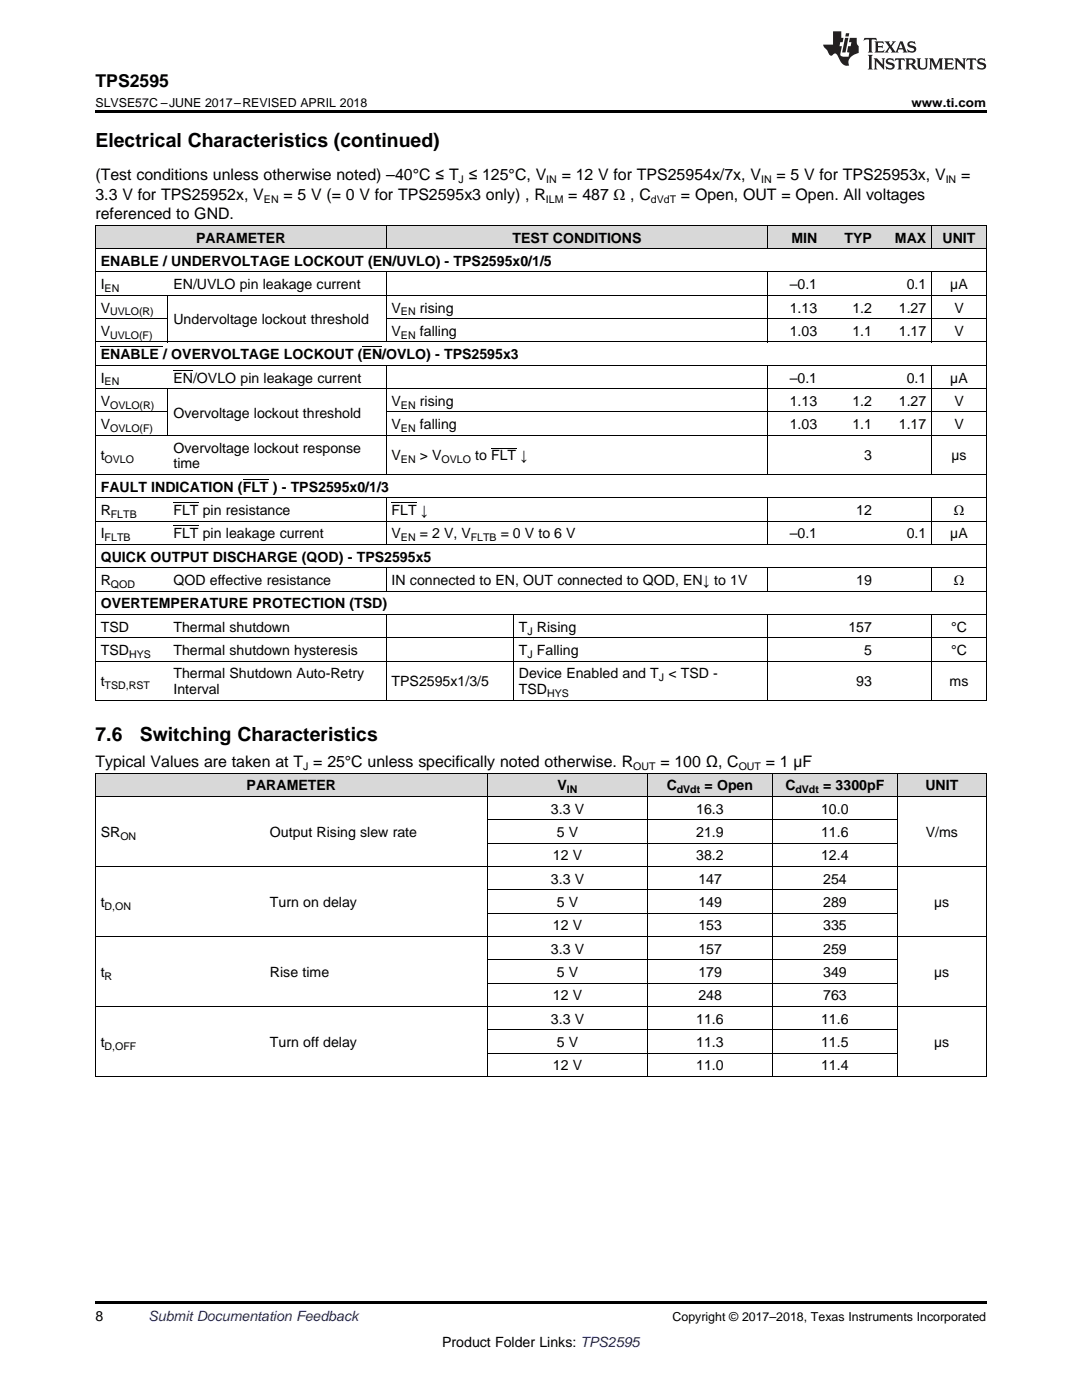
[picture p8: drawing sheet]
<svg xmlns="http://www.w3.org/2000/svg" width="216mm" height="279mm" viewBox="0 0 216 279" stroke-linecap="round" stroke-linejoin="round" font-family="sans-serif">
<defs><g id="words">
<g font-size="3.9">
<text x="19" y="29.3">Electrical Characteristics (continued)</text>
<text x="19" y="147.9">7.6</text>
<text x="27.9" y="147.9">Switching Characteristics</text>
</g>
<text font-size="3.5" x="19" y="17.3">TPS2595</text>
<g font-size="3.2">
<text x="19" y="36">(Test conditions unless otherwise noted) –40°C ≤ T ≤ 125°C, V</text>
<text x="112.1" y="36">= 12 V for TPS25954x/7x, V</text>
<text x="154.9" y="36">= 5 V for TPS25953x, V</text>
<text x="191.8" y="36">=</text>
<text x="19" y="39.9">3.3 V for TPS25952x, V</text>
<text x="56.5" y="39.9">= 5 V (= 0 V for TPS2595x3 only) , R</text>
<text x="113.4" y="39.9">= 487 Ω , C</text>
<text x="135.9" y="39.9">= Open, OUT = Open. All voltages</text>
<text x="19" y="43.7">referenced to GND.</text>
<text x="19" y="153.1">Typical Values are taken at T = 25°C unless specifically noted otherwise. R</text>
<text x="131.8" y="153.1">= 100 Ω, C</text>
<text x="152.8" y="153.1">= 1 µF</text>
</g>
<g font-size="2.8">
<text x="20.1" y="53.1">ENABLE / UNDERVOLTAGE LOCKOUT (EN/UVLO) - TPS2595x0/1/5</text>
<text x="39.1" y="48.4">PARAMETER</text>
<text x="102.3" y="48.4">TEST CONDITIONS</text>
<text x="157.9" y="48.4">MIN</text>
<text x="168.5" y="48.4">TYP</text>
<text x="178.6" y="48.4">MAX</text>
<text x="188.1" y="48.4">UNIT</text>
<text x="20.1" y="57.7">I</text>
<text x="34.6" y="57.7">EN/UVLO pin leakage current</text>
<text x="157.6" y="57.7">–0.1</text>
<text x="180.9" y="57.7">0.1</text>
<text x="189.6" y="57.7">µA</text>
<text x="20.1" y="62.4">V</text>
<text x="34.6" y="64.7">Undervoltage lockout threshold</text>
<text x="78.1" y="62.4">V</text>
<text x="83.8" y="62.4">rising</text>
<text x="157.6" y="62.4">1.13</text>
<text x="170.1" y="62.4">1.2</text>
<text x="179.4" y="62.4">1.27</text>
<text x="190.4" y="62.4">V</text>
<text x="20.1" y="67">V</text>
<text x="20.1" y="71.7">ENABLE / OVERVOLTAGE LOCKOUT (EN/OVLO) - TPS2595x3</text>
<text x="78.1" y="67">V</text>
<text x="83.8" y="67">falling</text>
<text x="157.6" y="67">1.03</text>
<text x="170.1" y="67">1.1</text>
<text x="179.4" y="67">1.17</text>
<text x="190.4" y="67">V</text>
<text x="20.1" y="76.3">I</text>
<text x="34.6" y="76.3">EN/OVLO pin leakage current</text>
<text x="157.6" y="76.3">–0.1</text>
<text x="180.9" y="76.3">0.1</text>
<text x="189.6" y="76.3">µA</text>
<text x="20.1" y="81">V</text>
<text x="34.6" y="83.3">Overvoltage lockout threshold</text>
<text x="78.1" y="81">V</text>
<text x="83.8" y="81">rising</text>
<text x="157.6" y="81">1.13</text>
<text x="170.1" y="81">1.2</text>
<text x="179.4" y="81">1.27</text>
<text x="190.4" y="81">V</text>
<text x="20.1" y="85.7">V</text>
<text x="78.1" y="85.7">V</text>
<text x="83.8" y="85.7">falling</text>
<text x="157.6" y="85.7">1.03</text>
<text x="170.1" y="85.7">1.1</text>
<text x="179.4" y="85.7">1.17</text>
<text x="190.4" y="85.7">V</text>
<text x="20.1" y="91.9">t</text>
<text x="34.6" y="90.3">Overvoltage lockout response</text>
<text x="34.6" y="93.5">time</text>
<text x="78.1" y="91.9">V</text>
<text x="83.8" y="91.9">&gt; V</text>
<text x="94.8" y="91.9">to FLT ↓</text>
<text x="172.4" y="91.9">3</text>
<text x="189.9" y="91.9">µs</text>
<text x="20.1" y="98.1">FAULT INDICATION (FLT ) - TPS2595x0/1/3</text>
<text x="20.1" y="102.8">R</text>
<text x="20.1" y="107.5">I</text>
<text x="34.6" y="102.8">FLT pin resistance</text>
<text x="34.6" y="107.5">FLT pin leakage current</text>
<text x="78.1" y="102.8">FLT ↓</text>
<text x="78.1" y="107.5">V</text>
<text x="83.8" y="107.5">= 2 V, V</text>
<text x="99.9" y="107.5">= 0 V to 6 V</text>
<text x="157.6" y="107.5">–0.1</text>
<text x="170.9" y="102.8">12</text>
<text x="180.9" y="107.5">0.1</text>
<text x="189.6" y="107.5">µA</text>
<text x="190.3" y="102.8">Ω</text>
<text x="20.1" y="112.1">QUICK OUTPUT DISCHARGE (QOD) - TPS2595x5</text>
<text x="20.1" y="116.8">R</text>
<text x="34.6" y="116.8">QOD effective resistance</text>
<text x="78.1" y="116.8">IN connected to EN, OUT connected to QOD, EN↓ to 1V</text>
<text x="170.9" y="116.8">19</text>
<text x="190.3" y="116.8">Ω</text>
<text x="20.1" y="121.4">OVERTEMPERATURE PROTECTION (TSD)</text>
<text x="20.1" y="126.1">TSD</text>
<text x="20.1" y="130.7">TSD</text>
<text x="34.6" y="126.1">Thermal shutdown</text>
<text x="34.6" y="130.7">Thermal shutdown hysteresis</text>
<text x="103.5" y="126.1">T Rising</text>
<text x="103.5" y="130.7">T Falling</text>
<text x="169.3" y="126.1">157</text>
<text x="172.4" y="130.7">5</text>
<text x="189.8" y="126.1">°C</text>
<text x="189.8" y="130.7">°C</text>
<text x="20.1" y="137">t</text>
<text x="34.6" y="135.4">Thermal Shutdown Auto-Retry</text>
<text x="78.1" y="137">TPS2595x1/3/5</text>
<text x="103.5" y="135.4">Device Enabled and T &lt; TSD -</text>
<text x="170.9" y="137">93</text>
<text x="189.5" y="137">ms</text>
<text x="34.6" y="138.6">Interval</text>
<text x="103.5" y="138.6">TSD</text>
<text x="49.2" y="157.7">PARAMETER</text>
<text x="111.2" y="157.7">V</text>
<text x="133" y="157.7">C</text>
<text x="140.6" y="157.7">= Open</text>
<text x="156.7" y="157.7">C</text>
<text x="164.3" y="157.7">= 3300pF</text>
<text x="184.6" y="157.7">UNIT</text>
<text x="20.1" y="167">SR</text>
<text x="53.9" y="167">Output Rising slew rate</text>
<text x="109.9" y="162.4">3.3 V</text>
<text x="111.1" y="167">5 V</text>
<text x="138.9" y="162.4">16.3</text>
<text x="138.9" y="167">21.9</text>
<text x="163.8" y="162.4">10.0</text>
<text x="163.8" y="167">11.6</text>
<text x="184.7" y="167">V/ms</text>
<text x="110.3" y="171.7">12 V</text>
<text x="138.9" y="171.7">38.2</text>
<text x="163.8" y="171.7">12.4</text>
<text x="109.9" y="176.4">3.3 V</text>
<text x="139.3" y="176.4">147</text>
<text x="164.3" y="176.4">254</text>
<text x="20.1" y="181">t</text>
<text x="53.9" y="181">Turn on delay</text>
<text x="110.3" y="185.7">12 V</text>
<text x="111.1" y="181">5 V</text>
<text x="139.3" y="181">149</text>
<text x="139.3" y="185.7">153</text>
<text x="164.3" y="181">289</text>
<text x="164.3" y="185.7">335</text>
<text x="186.4" y="181">µs</text>
<text x="109.9" y="190.3">3.3 V</text>
<text x="139.3" y="190.3">157</text>
<text x="164.3" y="190.3">259</text>
<text x="20.1" y="195">t</text>
<text x="53.9" y="195">Rise time</text>
<text x="111.1" y="195">5 V</text>
<text x="139.3" y="195">179</text>
<text x="164.3" y="195">349</text>
<text x="186.4" y="195">µs</text>
<text x="110.3" y="199.6">12 V</text>
<text x="139.3" y="199.6">248</text>
<text x="164.3" y="199.6">763</text>
<text x="20.1" y="209">t</text>
<text x="53.9" y="209">Turn off delay</text>
<text x="109.9" y="204.3">3.3 V</text>
<text x="111.1" y="209">5 V</text>
<text x="138.9" y="204.3">11.6</text>
<text x="138.9" y="209">11.3</text>
<text x="163.8" y="204.3">11.6</text>
<text x="163.8" y="209">11.5</text>
<text x="186.4" y="209">µs</text>
<text x="110.3" y="213.6">12 V</text>
<text x="138.9" y="213.6">11.0</text>
<text x="163.8" y="213.6">11.4</text>
<text x="19" y="263.6">8</text>
<text x="88.2" y="268.9">Product Folder Links: TPS2595</text>
</g>
<text font-size="2.8" fill="#0000c8" x="29.6" y="263.6">Submit Documentation Feedback</text>
<g font-size="2.5">
<text x="19" y="21.4">SLVSE57C –JUNE 2017–REVISED APRIL 2018</text>
<text x="181.9" y="21.4">www.ti.com</text>
<text x="134.2" y="263.6">Copyright © 2017–2018, Texas Instruments Incorporated</text>
</g>
<g font-size="2.1">
<text x="52.7" y="40.5">EN</text>
<text x="91.5" y="36.6">J</text>
<text x="108.9" y="40.5">ILM</text>
<text x="109" y="36.6">IN</text>
<text x="129.9" y="40.5">dVdT</text>
<text x="151.9" y="36.6">IN</text>
<text x="188.7" y="36.6">IN</text>
<text x="20.9" y="58.3">EN</text>
<text x="22" y="62.9">UVLO(R)</text>
<text x="80" y="62.9">EN</text>
<text x="22" y="67.6">UVLO(F)</text>
<text x="80" y="67.6">EN</text>
<text x="20.9" y="76.9">EN</text>
<text x="22" y="81.6">OVLO(R)</text>
<text x="80" y="81.6">EN</text>
<text x="22" y="86.2">OVLO(F)</text>
<text x="80" y="86.2">EN</text>
<text x="20.9" y="92.5">OVLO</text>
<text x="80" y="92.5">EN</text>
<text x="88.1" y="92.5">OVLO</text>
<text x="22.1" y="103.4">FLTB</text>
<text x="20.9" y="108">FLTB</text>
<text x="80" y="108">EN</text>
<text x="93.9" y="108">FLTB</text>
<text x="22.1" y="117.3">QOD</text>
<text x="25.8" y="131.3">HYS</text>
<text x="105.2" y="126.6">J</text>
<text x="105.2" y="131.3">J</text>
<text x="20.9" y="137.5">TSD,RST</text>
<text x="131.5" y="136">J</text>
<text x="109.2" y="139.1">HYS</text>
<text x="60.5" y="153.7">J</text>
<text x="126.4" y="153.7">OUT</text>
<text x="147.4" y="153.7">OUT</text>
<text x="113.1" y="158.3">IN</text>
<text x="135" y="158.3">dVdt</text>
<text x="158.7" y="158.3">dVdt</text>
<text x="24" y="167.6">ON</text>
<text x="20.9" y="181.6">D,ON</text>
<text x="20.9" y="195.5">R</text>
<text x="20.9" y="209.5">D,OFF</text>
</g>
</g></defs>
<g fill="#d8d8d8">
<path d="M19 154.3h33.8v4.7h-33.8z"/>
<path d="M52.8 154.3h44.5v4.7h-44.5z"/>
<path d="M97.3 154.3h32v4.7h-32z"/>
<path d="M129.3 154.3h24.9v4.7h-24.9z"/>
<path d="M154.2 154.3h24.9v4.7h-24.9z"/>
<path d="M179.1 154.3h17.7v4.7h-17.7z"/>
<path d="M19 45h14.5v4.7h-14.5z"/>
<path d="M33.5 45h21.8v4.7h-21.8z"/>
<path d="M55.3 45h21.8v4.7h-21.8z"/>
<path d="M77.1 45h25.4v4.7h-25.4z"/>
<path d="M102.5 45h27.2v4.7h-27.2z"/>
<path d="M129.7 45h23.6v4.7h-23.6z"/>
<path d="M153.3 45h10.9v4.7h-10.9z"/>
<path d="M164.2 45h10.8v4.7h-10.8z"/>
<path d="M175 45h10.9v4.7h-10.9z"/>
<path d="M185.9 45h10.9v4.7h-10.9z"/>
</g>
<path d="M19 22h177.8v.5h-177.8zM19 214.8l.2 .1zM97.2 214.8l.1 .1zM129.2 214.8l.1 .1zM196.7 214.8l.1 .1zM19 259.7h177.8v.5h-177.8z" fill="#000"/>
<g fill="none" stroke="#000" stroke-width=".2">
<path d="M19 58.9h177.8M19 54.3h177.8M19 49.6h177.8M19 45h177.8M19.1 45v94.8M33.5 59v9.3M77 45v4.7M77 54.3v14M153.2 45v4.7M153.2 54.3v14M185.9 45v4.7M185.9 54.3v14"/>
<path d="M196.8 45v94.8M19 77.6h177.8M19 72.9h177.8M19 68.2h177.8M19 63.6h14.5M33.5 77.6v9.3M77 73v21.8M77.1 63.6h119.7M153.2 73v21.8M185.9 73v21.8M19 99.4h177.8M19 94.7h177.8"/>
<path d="M19 86.9h177.8M19 82.2h14.5M77 99.4v9.3M77.1 82.2h119.7M153.2 99.4v9.3M185.9 99.4v9.3M19 118h177.8M19 113.3h177.8M19 108.7h177.8M19 104h177.8M77 113.4v4.6M153.2 113.4v4.6"/>
<path d="M185.9 113.4v4.6M19 139.8h177.8M19 132h177.8M19 127.3h177.8M19 122.6h177.8M77 122.7v17.1M102.4 122.7v17.1M153.2 122.7v17.1M185.9 122.7v17.1M19 158.9h177.8M19 154.3h177.8M19.1 154.3v60.6"/>
<path d="M97.2 154.3v60.6M129.2 154.3v60.6M154.1 154.3v60.6M179 154.3v60.6M196.8 154.3v60.6M19 172.9h177.8M97.3 177.6h81.7M97.3 168.3h81.7M97.3 163.6h81.7M19 186.9h177.8M97.3 196.2h81.7M97.3 191.5h81.7"/>
<path d="M97.3 182.2h81.7M19 214.8h177.8M19 200.9h177.8M97.3 210.2h81.7M97.3 205.5h81.7"/>
</g>
<g fill="#231f20">
<path d="M172.5 7.6l-.1 .5 .4-.2h.6v.1v2.1l-.2 .4h.9l-.2-.4v-2.1l.1-.1h.5l.5 .2-.2-.5zM174.5 8.3l.2 .3v1.5l-.2 .4h1.8l.2-.6a1.04 1.04 0 0 1-1.3 .2v-.7h.6l.3 .2v-.6l-.3 .2h-.6v-.6l.8-.1 .4 .3-.2-.5zM176.5 8.3l.9 1.1-.9 1.1h.8l-.2-.2 .4-.7 .5 .7-.2 .2h1.5l-.2-.2 .2-.4h.9l.1 .4-.2 .2h1l-.3-.3-.7-1.9h-.5l-.9 2-.8-1 .9-1h-.8l.1 .3-.4 .5-.3-.6 .1-.2zM179.7 8.6l.4 1h-.7zM181.3 8.4a.63 .63 0 0 0-.2 .7 .63 .63 0 0 0 .6 .4l.6 .2 .1 .2a.75 .75 0 0 1-.7 .4 .75 .75 0 0 1-.6-.5l.1 .7 .1-.1a1.11 1.11 0 0 0 1.5-.6 1.13 1.13 0 0 0-1.2-.8l-.1-.4a1.04 1.04 0 0 1 1.2 .2l-.2-.5-.2 .1-.4-.2zM173.2 10.9l.2 .4v2.2l-.2 .4h1l-.3-.4v-2.2l.3-.4zM174.3 11.6l.3 .4v1.5l-.3 .4h.8l-.2-.4v-1.3l1.5 1.7v-1.9l.2-.4h-.7l.2 .4v.9l-1.1-1.3zM177 11.8a.62 .62 0 0 0-.2 .7 .62 .62 0 0 0 .6 .4l.6 .1 .1 .3a.76 .76 0 0 1-.7 .3 .76 .76 0 0 1-.7-.4l.2 .7 .1-.1a1.11 1.11 0 0 0 1.5-.6 1.13 1.13 0 0 0-1.2-.8l-.1-.4a1.04 1.04 0 0 1 1.2 .2l-.2-.6-.2 .1-.5-.1zM178.7 11.6l-.2 .6a.61 .61 0 0 1 .8-.3v1.6l-.2 .4h.9l-.2-.4v-1.6a.63 .63 0 0 1 .7 .3l-.1-.6zM180.6 11.6l.3 .4v1.5l-.3 .4h1l-.2-.2-.1-.8 .6 .2a.76 .76 0 0 0 1.2 .7l-1-1a.58 .58 0 0 0 .6-.5 .58 .58 0 0 0-.5-.6zM181.4 11.9h.1a.45 .45 0 0 1 .5 .1 .45 .45 0 0 1 .1 .5l-.8 .2zM182.9 11.6l.2 .2a2.17 2.17 0 0 0 .3 1.9 .99 .99 0 0 0 1.6-.6v-1.1l.2-.4h-.7l.2 .2a1.92 1.92 0 0 1-.2 1.8 .6 .6 0 0 1-.9-.5v-1.1l.2-.4zM185.4 11.6l.2 .4v1.5l-.2 .4h.7l-.2-.4v-1.4l.8 1.8 .8-1.8v1.4l-.2 .4h.9l-.2-.4v-1.5l.2-.4h-.8l-.6 1.5-.6-1.5zM188.4 11.6l.2 .4v1.5l-.2 .4h1.8l.1-.6a1.04 1.04 0 0 1-1.2 .1v-.6h.5l.4 .2v-.6l-.4 .2h-.5v-.7h.8l.3 .3-.1-.6zM190.5 11.6l.2 .4v1.5l-.2 .4h.7l-.2-.4v-1.3l1.5 1.7v-1.9l.2-.4h-.7l.2 .4v.9l-1.1-1.3zM192.9 11.6l-.1 .6a.61 .61 0 0 1 .7-.3l.1 1.6-.3 .4h1l-.3-.4 .1-1.6a.63 .63 0 0 1 .7 .3l-.1-.6zM195.2 11.8a.62 .62 0 0 0-.2 .7 .62 .62 0 0 0 .6 .4l.6 .1 .1 .3a.76 .76 0 0 1-.7 .3 .76 .76 0 0 1-.6-.4l.1 .7 .1-.1a1.11 1.11 0 0 0 1.6-.6 1.13 1.13 0 0 0-1.3-.8l-.1-.4a1.04 1.04 0 0 1 1.2 .2l-.1-.6-.2 .1-.5-.1z"/>
<path d="M166.2 6.3v2.6h-1.9v.4l.8 .9a.91 .91 0 0 0 1 .8 .56 .56 0 0 1 .5-.3 .56 .56 0 0 1 .5 .3l.4 .8a1.53 1.53 0 0 0 1.9 1.2 1.54 1.54 0 0 1 1-2.1l.9-.3v-1.4a1.52 1.52 0 0 1-.4-1.6h-1.3l-.2 .8h.5l-.2 .8h-.5l-.1 1v.2l.4 .1-.2 .8a1.93 1.93 0 0 1-1.6-.3l.3-1.8h-.5l.2-.8h.4l.2-.8h-.4v-1.3zM168.6 7.6l-.6 2.9h.7l.6-2.9zM168.8 6.6l-.1 .7h.6l.2-.7z"/>
</g>
<path d="M20.1 69.2h12.4M34.6 73.9h3.9M72.4 69.2h3.9M48.4 95.7h5.2M98 89.4h5M34.6 105h5M34.6 100.3h5M78.1 100.3h5" fill="none" stroke="#000" stroke-width=".2"/>
<use href="#words"/>
</svg>
